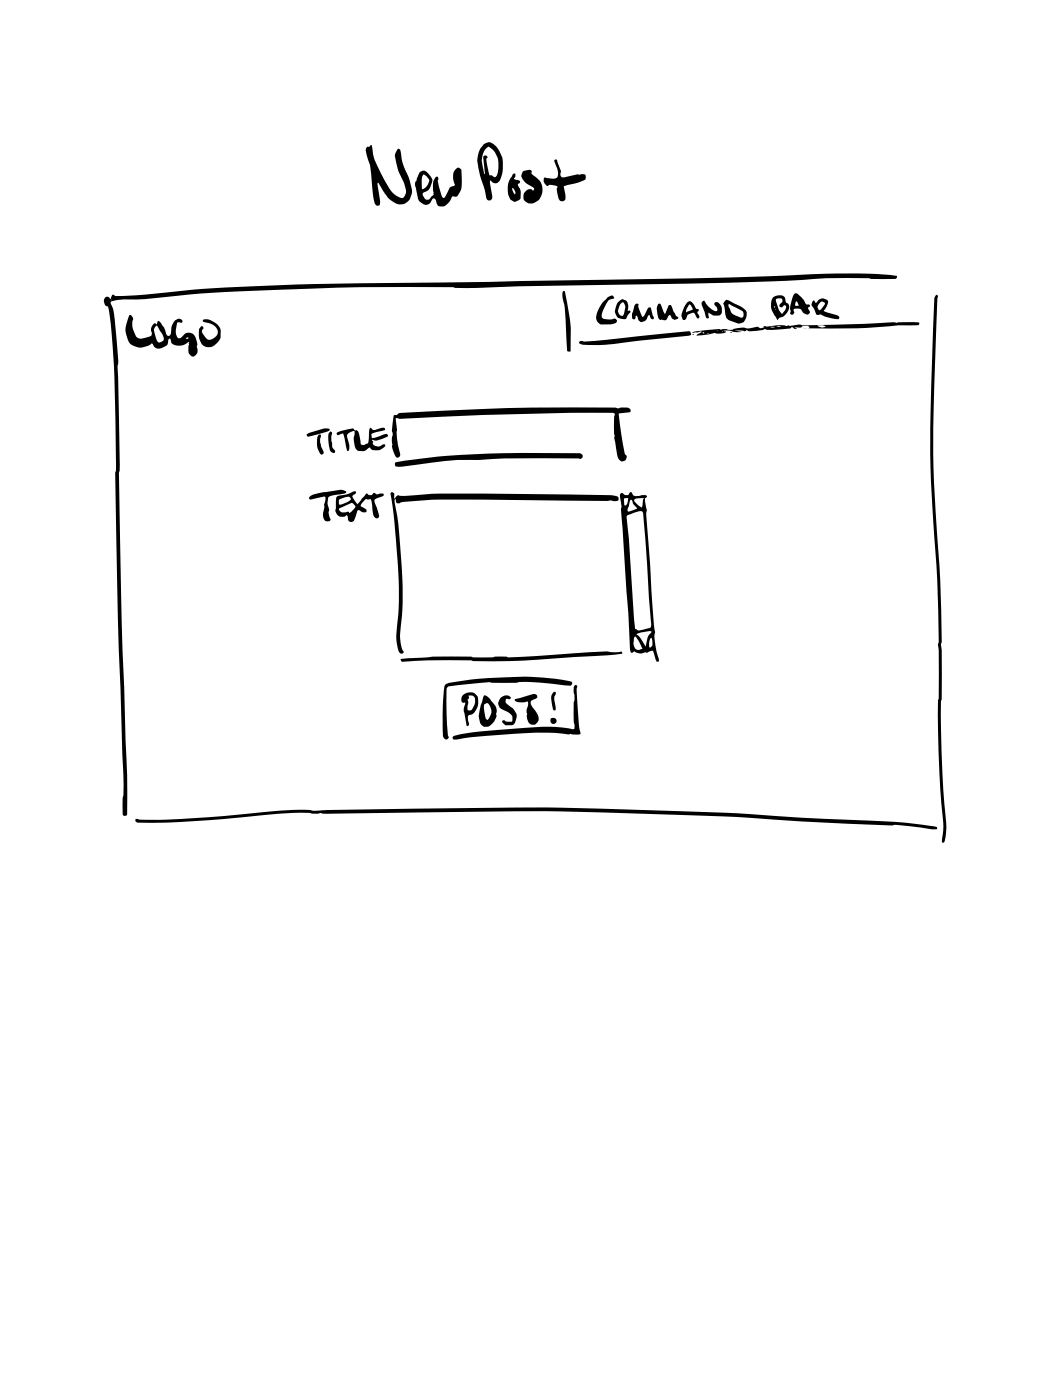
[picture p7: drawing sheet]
<svg xmlns="http://www.w3.org/2000/svg" width="157mm" height="210mm" viewBox="0 0 157 210" stroke-linecap="round" stroke-linejoin="round" font-family="sans-serif">
<path d="M140 44.2l-.2 .5-.2 6.7a224.6 224.6 0 0 0-.1 24.1l.1 1.8a190.8 190.8 0 0 1 .8 19v.2a93.8 93.8 0 0 1 0 10.2v4.1a193.3 193.3 0 0 0 .8 13.2l-.3 2 .3 .1a5.3 5.3 0 0 0 .4-2.6l-.1-1.3a153.3 153.3 0 0 1-.6-20.1v-1.6a16.9 16.9 0 0 0-.1-4.1l.1-.4a232 232 0 0 0-.9-19.6 196.2 196.2 0 0 1 0-23.6l.4-8.4-.1-.2zM20.3 122.6a.35 .35 0 0 0 .4 .5 182.3 182.3 0 0 0 21-1.3l2.5-.1a7.3 7.3 0 0 1 2.8 .1l1-.1 1 .1 18.1-.3a655.1 655.1 0 0 1 45.1 .9l11.1 .7 10.3 .5 .6-.1 5.3 .6h.7v-.3a80.7 80.7 0 0 0-13.3-1.1l-8.7-.4a321 321 0 0 0-22.7-1.1 651.6 651.6 0 0 0-40-.1l-6.9 .2a8.1 8.1 0 0 1-2.7-.1 121.2 121.2 0 0 0-12.6 1 97.7 97.7 0 0 1-12.5 .4zM15.7 44.6a.82 .82 0 0 0 .4 1.2l.1 .3a122.6 122.6 0 0 1 1.1 18.2v2.3a16.8 16.8 0 0 1-.1 4.2l.5 22.8 .6 19.3a48.8 48.8 0 0 1 0 8l.1 1.1 .3 .1 .3-.1a124.8 124.8 0 0 0-.3-13l-.5-15.4-.4-22.7a4.5 4.5 0 0 0 .1-2.1l-.3-13.6a10.6 10.6 0 0 0-.1-3.6l-.3-3a8.6 8.6 0 0 0-.6-3.3l.1-.2 .7-.2 1.4-.1a86.4 86.4 0 0 0 10.3-.8l6.1-.4 10.8-.4a350.6 350.6 0 0 1 22-.1h2.9l6.8-.2 26.6-.5 13.7-.4a95 95 0 0 1 14.1-.2h1.8l.3-.1v-.4l-.6-.1a115.6 115.6 0 0 0-17.4 .1l-14.5 .4-43.1 .7a360.7 360.7 0 0 0-32.6 1.3l-6.9 .6h-1.8l-.4-.2-.4 .7a.47 .47 0 0 0-.8-.2zM67.9 110.2l-.2 .1 .1 .4a5 5 0 0 0 2.2-.3 86.3 86.3 0 0 1 13.9-.6l2.3 .2 .6-.1 .1-.1a41.1 41.1 0 0 1-.5-6.9l-.1-.3-.2-.1a1.88 1.88 0 0 0-.1 1.7 25.2 25.2 0 0 0 0 4.9h-.1a27 27 0 0 0-8-.1l-6.7 .6-1.9 .2zM66.7 102.4l-.1 .2a33.7 33.7 0 0 0-.2 7.8 .37 .37 0 0 0 .5 .3 .37 .37 0 0 0 .1-.6l-.2-3.4v-3.6l.3-.4 2.3-.2a23.6 23.6 0 0 1 5.4-.3h1.8a30.6 30.6 0 0 1 8.2 .4h.6a.38 .38 0 0 0 .2-.5 37.6 37.6 0 0 0-11.7-.6l-3.6 .2-3 .5zM72.4 104.1l-.4 1.2a3.8 3.8 0 0 0-.1 2.9l.2 .3a1.07 1.07 0 0 0 1.6-.3 2.64 2.64 0 0 0 .4-2.6l-.6-.7a1.41 1.41 0 0 0-1.1-.8zM69.3 104.1l-.3 .5a.41 .41 0 0 0 .5 .6l.1-.1v.2a2.19 2.19 0 0 0 0 1.8l.3 1.6a.38 .38 0 0 0 .3-.3 .38 .38 0 0 0-.1-.4 .79 .79 0 0 1 .1-1 1.83 1.83 0 0 0 1.4-2 1.27 1.27 0 0 0-.7-1.3 1.27 1.27 0 0 0-1.5 .3zM74.9 104.5a1.13 1.13 0 0 0-.3 1.2 1.13 1.13 0 0 0 1 .7 1.26 1.26 0 0 1 1.1 1.5 1.3 1.3 0 0 1-1.3-.1l-.3 .2 .5 .5h1.1a1.58 1.58 0 0 0-.3-2.7l-.2-.2a.65 .65 0 0 1-.4-1 .48 .48 0 0 0 .7-.2 .97 .97 0 0 0-1.6 .1zM82.4 107.9a.46 .46 0 0 0 .9 0 .46 .46 0 0 0-.9 0zM77.1 104.7l-.1 .1a2 2 0 0 0 2 .2 1.77 1.77 0 0 1-.2 1.3l.1 .5a1.24 1.24 0 0 0 1 1.7 1.07 1.07 0 0 0 .4-1.8l-.6-.9a.66 .66 0 0 1 0-1l.7-.3a.44 .44 0 0 0-.2-.5 .44 .44 0 0 0-.5-.1zM72.5 105.5a.49 .49 0 0 1 .5-.2 .49 .49 0 0 1 .4 .5 1.59 1.59 0 0 1-.5 2l-.3-.5a4.1 4.1 0 0 1-.1-1.8zM82.8 103.6a1.71 1.71 0 0 0-.2 1.8l.3 .9h.3l-.1-.7a1.89 1.89 0 0 1 .1-1.8l-.1-.2zM70.1 104.2a.71 .71 0 0 1 .8 0 .71 .71 0 0 1 .2 .8l-.3 .9-.2 .3-.2 .1h-.4v-.7l.1-.3a.87 .87 0 0 1 .1-.9zM92.9 73.8l-.1 .5 .2 1.5v.9l1 15.1 .3 5.6a.31 .31 0 0 0 .3 .3 .31 .31 0 0 0 .3-.2 1.84 1.84 0 0 0 1.8 .2l.3-.1a.62 .62 0 0 1 .7-.1l.6 1.6 .3-.1v-.2a10.9 10.9 0 0 1-.6-4.3l-.3-3.1-1-14.2 .1-.8-.3-1.4v-.4l.3-.2v-.1a.82 .82 0 0 0-1-.1 .93 .93 0 0 1-1.2-.3l-.1-.2a.44 .44 0 0 0-.5 .4h-.5l-.4-.3zM60 98.6v.3l.2 .1a107.6 107.6 0 0 1 12.7 0 194.2 194.2 0 0 0 15.1-.8l3.3-.1 1.8-.3-.1-.3-.7 .1a51 51 0 0 0-8.9 .4l-7.3 .4a6.6 6.6 0 0 0-2.6 0h-1.6a72 72 0 0 0-11.9 .2zM58.5 73.7l-.1 .2a106.9 106.9 0 0 1 1.2 17.8l-.1 1.2a8.6 8.6 0 0 0 .2 4.7 .34 .34 0 0 0 .4 .3 .34 .34 0 0 0 .3-.4 5.9 5.9 0 0 1-.4-3.9 60.7 60.7 0 0 0-.2-13.2l-.3-2.7-.5-2.8 .1-.2h.1l.1 .6h.2l2-.3a77 77 0 0 1 10.6-.2l18.8 .2 .5-.1a1.13 1.13 0 0 0 1.2-.1v-.3a1.72 1.72 0 0 0-1.3-.4l-4.8-.1a561.1 561.1 0 0 0-22.8 0h-.7a9.6 9.6 0 0 1-3.4 .1l-.3 .2-.3 .3v-.3a.41 .41 0 0 0-.4-.6zM95 95.3h.2l.4 .7 .5 1.1-.1 .1a.75 .75 0 0 1-.8 0 .75 .75 0 0 1-.4-.8l.1-.9zM97.4 95.5l.2 .3a1.08 1.08 0 0 1-.3 1.1h-.1l-.1-.5 .1-.5zM95.3 94.9a3.1 3.1 0 0 1 2.2-.3l-.5 .7-.4 1.5-.1-.3a3.8 3.8 0 0 0-1.2-1.5zM84.3 43.6l-.1 .6a21.5 21.5 0 0 1 .5 5.9l.2 2.4 .4 .1h.1v-2.7a27.4 27.4 0 0 0-.9-6.3zM30.4 47.9v.3a2.89 2.89 0 0 1 2.1 1 1.18 1.18 0 0 1-.2 1.2 1.18 1.18 0 0 1-1.2 .4l-.5-.5a.76 .76 0 0 1-.3-1l.1-.1a.25 .25 0 0 0-.1-.4 .25 .25 0 0 0-.3 .2 2.3 2.3 0 0 0 .6 2.9 1.89 1.89 0 0 0 2.4-1.4v-.6a2.05 2.05 0 0 0-1.6-2l-.4-.1zM59 62.1l-.3 1.4a2.22 2.22 0 0 0 .1 1.5 6.9 6.9 0 0 0 .1 2.6l.3 .7a.4 .4 0 0 0 .5 .1 .4 .4 0 0 0 .2-.5l-.4-1.3-.2-1.9a1.26 1.26 0 0 0 0-1.1l-.1-.9 .2-.1 .5 .1 12.4-.6 13-.3h6.3a.35 .35 0 0 1 .4 .2 .35 .35 0 0 1-.1 .4 21.7 21.7 0 0 0 .4 5.6 1 1 0 0 0 .9 1.1 .64 .64 0 0 0 .6-.5 .64 .64 0 0 0-.3-.7l-.5-2.7-.4-3.2 1.7-.3a.52 .52 0 0 0-.1-.6 .52 .52 0 0 0-.6-.1h-.7l-.4 .1-.5-.1-14.9 .1-11.6 .4-5.9 .4a.53 .53 0 0 1-.6 .2zM19.3 47.2a4 4 0 0 0-.2 3.6 2.07 2.07 0 0 0 2.8 1l.7-.4a.46 .46 0 0 1 .5 .5 1.11 1.11 0 0 0 1.5 0 .75 .75 0 0 0 .6-.9v-.2l.2-.1h.1a1.1 1.1 0 0 0 1.5 1l.5-.1 .8-.4v.3a1.4 1.4 0 0 0 .5 1.9 .97 .97 0 0 0 .6-1.5 1.72 1.72 0 0 0-.9-2.1h-.6l-.5 .4a.66 .66 0 0 1-.8 .4 2.49 2.49 0 0 1 0-2.3l.3-.1a.24 .24 0 0 0 .4 0 .24 .24 0 0 0-.1-.3 .89 .89 0 0 0-1.4 .6l-.2 .6a1.13 1.13 0 0 1-.3 1.2 .96 .96 0 0 1-.6-1l-.9-1.2h-.2l-.2 .4-.2-.1a1.18 1.18 0 0 0-.5 1.6 1.13 1.13 0 0 1-1.1 .6 1.02 1.02 0 0 1-1.5-.8 3 3 0 0 1-.2-2.2l-.3-.4zM103.6 49.8h.7l.6-.2 .1 .1-.6 .3-.1 .2 2.1-.2a1.19 1.19 0 0 1 1-.1h.6a.49 .49 0 0 0 .6-.3l-.3-.1a3.6 3.6 0 0 1 1.8 .2h.9l-1-.2h1.1l.3 .1 .3-.2 .1 .1a4.7 4.7 0 0 0 2.5-.2h.2a11.6 11.6 0 0 0 3.8-.2l.2-.2 .4 .3h.4l-.4-.2h.5a.46 .46 0 0 0 .7-.2 1.02 1.02 0 0 1 1 .2l-.1 .1h-.8a108.2 108.2 0 0 0 14.7-.4h2.5l.2-.3-.1-.1-1-.1h-2.1l-.2 .1a5.7 5.7 0 0 0-2.5 0l-11.5 .4a2.51 2.51 0 0 0-1.7 0h-.5l-.3 .1a6.8 6.8 0 0 0-3 .1l-.5-.1 .2 .1-.2 .1a.74 .74 0 0 1-.9-.1h-.1a3.2 3.2 0 0 1-2.1 .1h-.1a2.24 2.24 0 0 0-1.5 .4l-1.5-.1a15.7 15.7 0 0 0-4.4 .5zM83 23.9l-.1 .2a3.8 3.8 0 0 1 .5 2.4 1.19 1.19 0 0 1-1.2 .2l-.7-.1a.77 .77 0 0 0 .5 1.2 .58 .58 0 0 1 .8-.1l.6 .2v.1a2.58 2.58 0 0 0 .3 1.9 .54 .54 0 0 0 .7 .1 .54 .54 0 0 0 .2-.7l-.2-1.3v-.1l.4-.2a7.3 7.3 0 0 0 2.8-.9 .52 .52 0 0 0 0-.6 .52 .52 0 0 0-.7-.1l-.2 .1-.2-.1-1.9 .4a.5 .5 0 0 1-.7-.1 .5 .5 0 0 1 0-.6l-.5-1.8-.2-.1zM23.4 48.7l.1 .1 .8 1.2a.77 .77 0 0 1 0 1.1l-.2 .1a.4 .4 0 0 1-.6-.2l-.4-1.1a.88 .88 0 0 1 .3-1.2zM122.7 45.3a.39 .39 0 0 1 .5-.1 .39 .39 0 0 1 .2 .4l-.2 .3a.59 .59 0 0 1-.7 .5l-.2-.5zM105.1 49.8l.2-.1 .1 .2zM50.8 74.8l.3-.2a1.5 1.5 0 0 1 1.3-.2l.1 .2a1.51 1.51 0 0 1-1.1 .8l-.4 .1h-.3zM50.5 74.3a2.95 2.95 0 0 0-.2 1.9 1.01 1.01 0 0 0 .4 1.1 1.01 1.01 0 0 0 1.2-.2l.1 .3a.55 .55 0 0 0 .4 .7 .55 .55 0 0 0 .7-.4l.3-.8a.38 .38 0 0 1 .4-.5 .68 .68 0 0 0 1.1 .1l-.1-.1a.53 .53 0 0 0-.5-.4l-.3-.2a1.3 1.3 0 0 1 .9-1.1h.5a2.31 2.31 0 0 1 .3 1.7l.2 .9a.41 .41 0 0 0 .5 .3 .41 .41 0 0 0 .3-.4l-.7-2.3a1.87 1.87 0 0 1 1.3-.7l.1-.2a.75 .75 0 0 0-.9 0l-.6-.2a.64 .64 0 0 1-1 .1l-1.4 1.5-.7-.8a.45 .45 0 0 1 .4-.7v-.3h-.5a4.3 4.3 0 0 1-1.9 .6zM49.3 64.7a3.5 3.5 0 0 0 0 2.4 .68 .68 0 0 0 .8 .7l.1-.2a1.68 1.68 0 0 1-.6-1.4v-1a.28 .28 0 0 0 .1-.4 .28 .28 0 0 0-.4-.1zM86.7 51.2v.2a9.4 9.4 0 0 0 3.9 .2l12.3-1.3 .5-.1v-.2l-.1-.4h-.2l-8.9 .9a47.9 47.9 0 0 1-7.4 .6zM46.4 74.3l-.2 .3 .3 .2 2.1-.5a.96 .96 0 0 1-.1 1.1v.2a.78 .78 0 0 1-.1 .8 1.17 1.17 0 0 0 .5 1.6 .35 .35 0 0 0 .5 0 .35 .35 0 0 0-.1-.5l-.1-.9 .1-.3a2.24 2.24 0 0 1 0-2l2.2-.4 .3-.2a.86 .86 0 0 0-.9-.4l-2.5 .4a4.3 4.3 0 0 0-2 .6zM45.9 65l.1 .3 .2 .1 2.8-.8 .4-.3a.53 .53 0 0 0-.7-.2l-2.4 .7zM78.3 25.7a.99 .99 0 0 0 .1 1.4l.4 .4 1.1 .6v.3l-.1 .1a.93 .93 0 0 0-1.1 0 .93 .93 0 0 0-.4 1.1 1.16 1.16 0 0 0 2 .6 2.29 2.29 0 0 0-.5-4l-.3-.2 .1-.4a1.19 1.19 0 0 0-1.3 .1zM109.3 49.8l.2-.1zM54.9 22a1.46 1.46 0 0 0 .1 1.5 9.3 9.3 0 0 1 .6 3.8l.1 .6a6 6 0 0 0 .6 2.8l.4 .1a1.23 1.23 0 0 0 .1-1.3l-.3-1.6a.39 .39 0 0 1 .1-.5 6.7 6.7 0 0 0 2.6 3 1.77 1.77 0 0 0 2.5-1.7l-.3-1.3-.4-1.2a8.8 8.8 0 0 1-1.1-3.7l-.2-.2h-.2l-.3 .5a2.59 2.59 0 0 0 .2 2l.2 .9 .5 .8a4.6 4.6 0 0 1 .6 2.5 .64 .64 0 0 1-.4 .6 .64 .64 0 0 1-.7-.1 4.6 4.6 0 0 1-2-2.4l-.7-1.3a9.1 9.1 0 0 1-1.3-4.1h-.1l-.3 .3-.1-.1zM108 49.6l.2 .1zM50.5 64.7l-.1 .3 .1 .1 .9-.2 .6 2.6a.75 .75 0 0 0 .3-1l-.3-.8a.87 .87 0 0 1 .2-.9 .87 .87 0 0 1 .8-.3l.1 .4a2.84 2.84 0 0 0 .4 2.5 1.66 1.66 0 0 0 1.8-.4l.1 .1a.76 .76 0 0 0 1 .3 1.49 1.49 0 0 0 1.3-.7l-.1-.2a.71 .71 0 0 0-.8 .3 .79 .79 0 0 1-1-.5l.1-.1-.2-.4a1.63 1.63 0 0 0 1.5-.1 1.14 1.14 0 0 0 .9-.5l-.1-.2a2.08 2.08 0 0 0-1.5 .4l-.8 .2-.1-.5 .4-.3 1.6-.4v-.1v-.2a2.58 2.58 0 0 0-1.6 .3l-.3-.1-.2-.3-.2 .2-.2 2.1-.4 .2a.46 .46 0 0 1-.6 .1 .46 .46 0 0 1-.2-.6l-.1-.7a.8 .8 0 0 0-.6-.9h-.1a.39 .39 0 0 0-.4-.3l-1.6 .4zM72.7 22.2l.5-.2a3.3 3.3 0 0 1 .9 4.5h-.2l-.4-.3-.2 .1-.5-2.5a.29 .29 0 0 0-.1-.5 .29 .29 0 0 0-.4 .3l.2 2.4-.1-.3a3.9 3.9 0 0 1-.1-2.7zM59.2 69.2v.5a2.33 2.33 0 0 0 1.6 .1l7-.9 3.2-.1a169.4 169.4 0 0 1 15.8-.1 .43 .43 0 0 0 .4-.5 .43 .43 0 0 0-.5-.4 176.7 176.7 0 0 0-23.4 .8zM107.3 49.5h.1zM50.8 76.1l1.9-.8a.59 .59 0 0 1 .5 .5 .59 .59 0 0 1-.4 .6l-.5 .4a1.07 1.07 0 0 0-1-.1l-.5-.3-.1-.1zM62.8 25.8l-.4 1.1a1.04 1.04 0 0 0-.2 1.2l.2 .8a1.56 1.56 0 0 0 1.5 1.8 1.16 1.16 0 0 0 .8-.9l.3-.1 .2 .1 .1 .3a.85 .85 0 0 0 .5 .8 .85 .85 0 0 0 .9-.2l.6-.6 .4-.7h.6a3.1 3.1 0 0 0 .8-2.9l-.1-1a.53 .53 0 0 0-.5-.4 .53 .53 0 0 0-.5 .4 2.88 2.88 0 0 0 .1 2.3 1.3 1.3 0 0 0-1.2 1.2l-.4 .6a.58 .58 0 0 1-.5-.6l-.5-2 .1-.4-.2-.2a1 1 0 0 0-.6 1.2l.1 1.1a.54 .54 0 0 1-.3 .7 .59 .59 0 0 1-.6 .5 .59 .59 0 0 1-.6-.4l-.1-.3a.64 .64 0 0 1 .6-.6 2.32 2.32 0 0 0 .8-1.8l-.3-.5a1.08 1.08 0 0 0-1.5-.6zM72.4 21.6a3.8 3.8 0 0 0-.7 3.8l1 3.9a.54 .54 0 0 0 .2 .6 .54 .54 0 0 0 .6 0l.2-.3-.1-.7a3.6 3.6 0 0 1-.2-1.9 .84 .84 0 0 0 .9 .4 .84 .84 0 0 0 .6-.7 4.5 4.5 0 0 0-.7-4.9l-.2-.1a1.09 1.09 0 0 0-1.6-.1zM76.7 28.2a.78 .78 0 0 1 .4 .9h-.1l-.2-.4zM76.8 26.1l-.1 .1a3.3 3.3 0 0 0-.3 3.7 .94 .94 0 0 0 1.5-.3 2.47 2.47 0 0 0-.4-2v-.1a.3 .3 0 0 0 .3-.4l-.9-.3a.66 .66 0 0 0 .1-.8zM115.3 49h.6zM63.3 26.2l.1-.1 .4 .3a.83 .83 0 0 1 .2 1.3 .69 .69 0 0 1-.9 .5v-1.2zM116.2 48.9h.6zM122.4 48.7h.8l.4 .1-.2 .1a1.01 1.01 0 0 1-1-.1zM121.7 45a.76 .76 0 0 0 .1 1.2l.4 .9 .5-.1a5.8 5.8 0 0 0 2.8 .7l.1-.2a1.53 1.53 0 0 0-1.3-.6l-1-.4a2.43 2.43 0 0 0 .6-1.4 .95 .95 0 0 0-1.6 .1l-.2 .1-.2-.3zM90.9 44.6a4.7 4.7 0 0 0-1.7 3.1l.3 .6 .4 .3 1.8-.1a.49 .49 0 0 0 .6-.6l-.3-.2a2.32 2.32 0 0 1-1.9-.1 3.3 3.3 0 0 1 .8-2.3l.3-.4 .7-.3a.58 .58 0 0 0-1 0zM108.6 44.9l-.4 .5 .3 1.2a1.31 1.31 0 0 0 .6 1.3l1.4 .6a1.37 1.37 0 0 0 1.2-1.4 1.37 1.37 0 0 0-1.1-1.3l-1.6-.9zM95.1 45.5l-.3 .9a1.33 1.33 0 0 0 0 1.4h.2l.2-.6 .4 .7 .4 .3a1.07 1.07 0 0 0 1-.9l.1-.1h.1a.44 .44 0 0 0 .6 .5v-.3l-.1-.1-.3-1.2-.2-.1-.2 .1a2.89 2.89 0 0 1-.9 1.3l-.6-1.6a.25 .25 0 0 0 0-.3 .25 .25 0 0 0-.4 0zM93.8 77.2l.4-.2a3.8 3.8 0 0 1 1.9-.4l.2 .4 .3 3.5 .8 12.5a.74 .74 0 0 1-.4 1.1l-1.4 .3-.6-.3zM115.7 44.5a2.39 2.39 0 0 0 .4 2.9l.3 .5 .2-.3a1.71 1.71 0 0 0 1.4-2l-.1-.2a.53 .53 0 0 1-.4-.6 .99 .99 0 0 0-1.5-.5zM102.9 45.3a4.1 4.1 0 0 0-.9 2l.3 .6a.64 .64 0 0 0 .6-.7l.3-.2a.49 .49 0 0 1 .9 .1l.2 .5h.3v-.3l-.2-.5 .1-.3v-.2a.53 .53 0 0 1-.6-.5l-.2-.4a.5 .5 0 0 0-.8-.1zM47.7 65.1a2.55 2.55 0 0 0 .4 3l.3-.2a1.29 1.29 0 0 0-.4-1.1l-.1-1 .1-.7zM98.5 45.5a2.64 2.64 0 0 0 .2 2.4h.3a.75 .75 0 0 0 1-.6l.2-.1h.2l.2 .5a.7 .7 0 0 0 .9-.1l-.7-.9-.4-1-.4 .1-.5 1.2-.6-1.5zM93.4 74.6h.6a1.21 1.21 0 0 1-.4 1.1 .82 .82 0 0 1-.2-.9zM92.5 45.2a2.37 2.37 0 0 0-.4 1.8l.1 .2a1.05 1.05 0 0 0 1.2 .6l.3-.1 .3-.6 .3-.4-.1-.2h-.2a1.93 1.93 0 0 0-.4-1.5 .69 .69 0 0 0-1.1 .2zM105.1 45.2a1.2 1.2 0 0 0 .3 1.2l.1 .6a.5 .5 0 0 0 .5 .6l.1-.1-.1-.7a1.48 1.48 0 0 0 1.9 .2 1.29 1.29 0 0 0-.7-1.8l-.2 .1-.1 .2 .4 .7v.4a2.27 2.27 0 0 1-1.8-1.4l-.2-.2zM109 45.5l1.4 .7a.94 .94 0 0 1 .9 .8v.1a.35 .35 0 0 1-.5 .4l-.3-.1a1.65 1.65 0 0 1-1.4-1.4zM94.9 74.8l.5-.2h.9l-.2 1.4-.6-.4-.5-.5zM118.9 44l-.3 .6a3.8 3.8 0 0 0-.3 2.1l-.1 .1a.33 .33 0 0 0 .5 .3 .33 .33 0 0 0 .1-.6v-.1a.89 .89 0 0 1 1.4 .4l.2 .1a.44 .44 0 0 0 .7 .1 .44 .44 0 0 0-.1-.7l-.1-.2 .3-.3-.1-.2a.52 .52 0 0 1-.7-.5l-.9-1a.39 .39 0 0 0-.6-.1zM94.3 74.9l.1-.1 .2 .1a1.53 1.53 0 0 0 .7 1.2l-.8 .4h-.5l-.1-.3zM92.9 45.4l.3-.2a1.1 1.1 0 0 1 .3 1.5l-.3 .5a.67 .67 0 0 1-.6-.3 .67 .67 0 0 1 0-.7zM116.2 44.7h.3a.42 .42 0 0 1 .6 .2 .42 .42 0 0 1-.3 .6l-.1 .1a.31 .31 0 0 0 .2 .4 .31 .31 0 0 0 .4-.2 .27 .27 0 0 1 .3 0 .27 .27 0 0 1 0 .4l-.6 .8a4.2 4.2 0 0 1-.9-2.1zM103.1 45.6a.85 .85 0 0 1 .5 .7l-.9 .5v-.4zM116 46.3v.1zM115.9 45.8v.3zM119.1 45.2a.47 .47 0 0 1 .4 .6l-.5-.1zM16.6 44.8v.2zM27.8 50.6l.3-.1 .1 .1-.2 .1zM105.8 49.9h.3zM103.6 50.1h.3z" fill="#000"/>
</svg>
